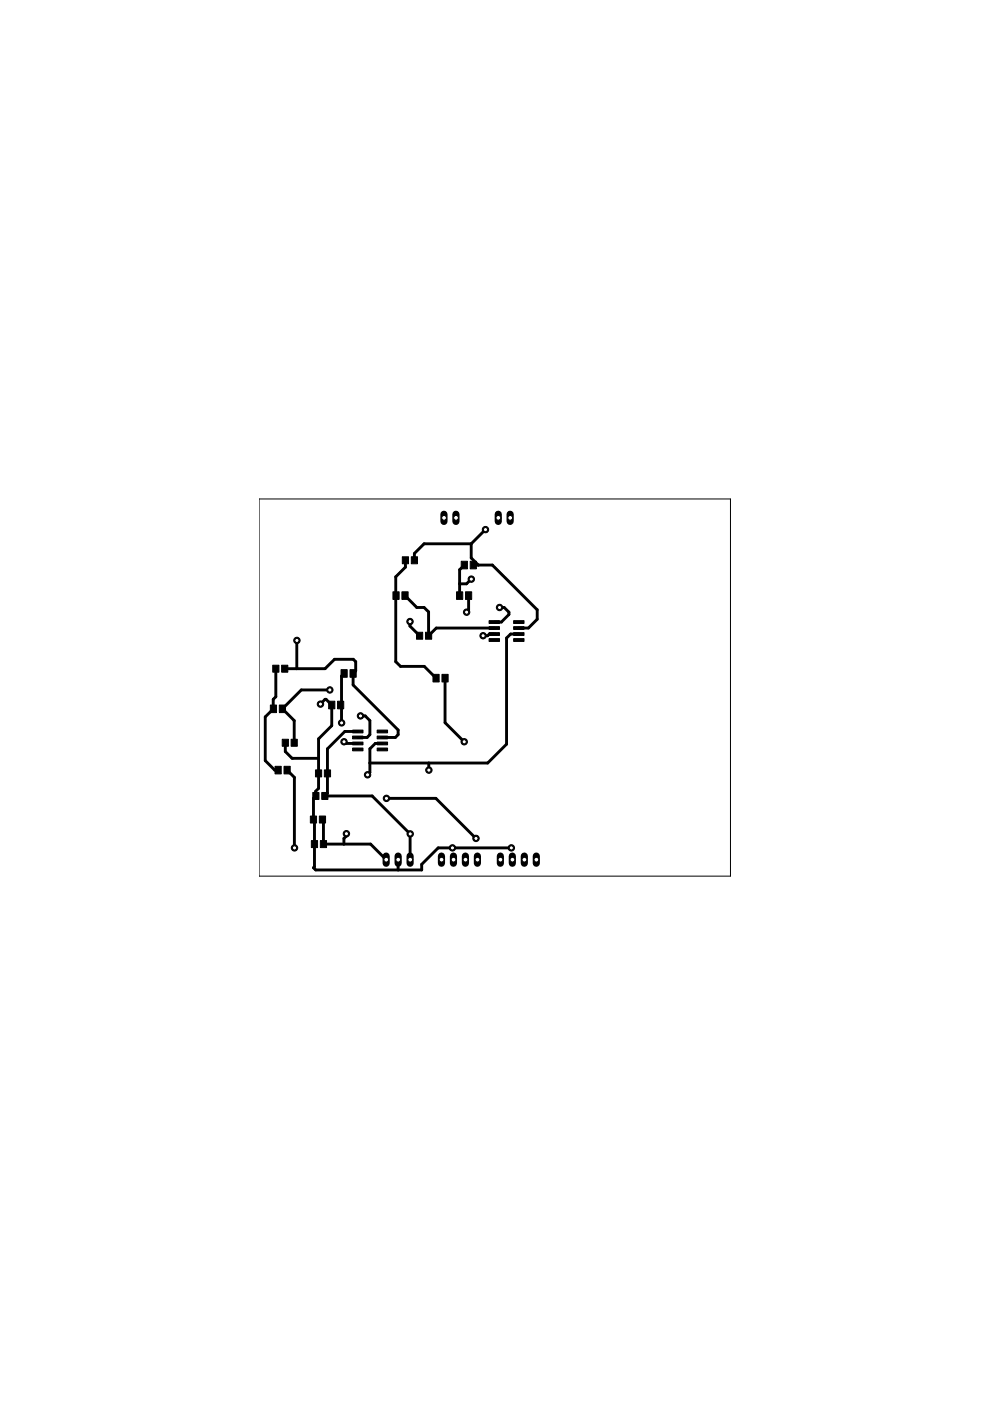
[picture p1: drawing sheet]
<svg xmlns="http://www.w3.org/2000/svg" width="210mm" height="297mm" viewBox="0 0 210 297" stroke-linecap="round" stroke-linejoin="round" font-family="sans-serif">
<g fill="#000" stroke="#000" stroke-width=".21">
<path d="M85.3 118h1.3v1.5h-1.3zM87.2 118h1.3v1.5h-1.3zM97.8 119h1.3v1.6h-1.3zM99.7 119h1.3v1.6h-1.3zM83.3 125.5h1.3v1.6h-1.3zM85.2 125.5h1.3v1.6h-1.3zM88.3 134h1.3v1.5h-1.3zM90.2 134h1.3v1.5h-1.3zM96.8 125.5h1.3v1.6h-1.3zM98.7 125.5h1.3v1.6h-1.3zM103.7 134.1h2.2v.6h-2.2zM103.7 135.4h2.2v.6h-2.2z"/>
<path d="M103.7 132.9h2.2v.6h-2.2zM103.7 131.6h2.2v.6h-2.2zM108.9 134.1h2.2v.6h-2.2zM108.9 135.4h2.2v.6h-2.2zM108.9 132.9h2.2v.6h-2.2zM108.9 131.6h2.2v.6h-2.2zM57.3 149.5h1.3v1.6h-1.3zM57.8 141h1.3v1.5h-1.3zM59.2 149.5h1.3v1.6h-1.3zM59.7 141h1.3v1.5h-1.3zM59.8 156.7h1.4v1.5h-1.4zM61.7 156.7h1.3v1.5h-1.3z"/>
<path d="M69.7 148.7h1.3v1.6h-1.3zM71.6 148.7h1.3v1.6h-1.3zM72.3 142h1.3v1.6h-1.3zM74.2 142h1.3v1.6h-1.3zM74.8 157.3h2.2v.6h-2.2zM74.8 158.6h2.2v.6h-2.2zM74.8 156.1h2.2v.6h-2.2zM74.8 154.8h2.2v.6h-2.2zM80 157.3h2.2v.6h-2.2zM80 158.6h2.2v.6h-2.2zM80 156.1h2.2v.6h-2.2zM80 154.8h2.2v.6h-2.2z"/>
<path d="M91.8 143h1.3v1.6h-1.3zM93.7 143h1.3v1.6h-1.3zM58.3 162.5h1.3v1.6h-1.3zM60.2 162.5h1.3v1.6h-1.3zM65.8 173h1.3v1.5h-1.3zM66 178.2h1.3v1.5h-1.3zM66.3 168h1.3v1.5h-1.3zM66.9 163.2h1.3v1.5h-1.3zM67.7 173h1.3v1.5h-1.3zM67.9 178.2h1.3v1.5h-1.3zM68.2 168h1.3v1.5h-1.3zM68.8 163.2h1.3v1.5h-1.3z"/>
</g>
<g fill="none" stroke="#000" stroke-width=".61">
<path d="M86 118.8v1.4l-2.1 2.1v18l1 1h5.1l2.5 2.5M98.4 119.8l-.9 1v5.5M99.9 115.3v3l1.5 1.5M99.9 115.3h-10l-2 2v1.5M100.4 119.8h4l9.5 9.5v2l-1.9 1.9h-2M102.9 112.3l-3 3M62.9 135.8v6M83.9 126.2l.1 .1M85.9 126.3l2.5 2.5h1.5l1 .9v5.1l1.6-1.6h12.3M86.9 131.8v.9l2.1 2.1M99.4 126.3v3l-.5 .5M99.9 122.8l-1 1h-1.4"/>
<path d="M104.8 134.4h-1l-.4 .4h-1M105.9 128.8h1l1 1v.5l-1.6 1.6h-1.5M110 134.4h-1.7l-.9 .9v22.5l-4 4h-25M58.5 141.8v5.9l-.6 .6 .1 2-1.8 1.7v9.3l2.1 2h.7M60.4 141.8h8.5l2-2h4l.5 .5v1.9l-.5 .6v2.4l9.5 9.6v1l-.6 .6h-2.7M60.5 157.5v1.8l1.4 1.5h5.6M67.9 149.3l1-1h.2l1.2 1.2v4.4l-2.8 2.8v10.5l-.6 .6 .1 1-.5 .5v4.5l.2 .2v9.8l-.2 .2 .4 .4h22.5v-1.1l3.5-3.5h15.5M69.9 146.3h-6l-4 4 2.5 2.5v4.7M72.2 149.5l.2 .2M72.9 157.3l.4 .3h2.6M73 142.8l-.6 .5v10M75.9 155.1h-2.8l-3.7 3.7v9.4l-.5 .6h10l8.1 8v5.5"/>
<path d="M76.4 151.8h1l1 1v3l-.6 .6h-1.9M81.1 157.6h-1.5l-1.2 1.2v5l-.5 .5M94.4 143.8v9.4l4 4.1M60.9 163.3l1.5 1.5v15M68.4 173.8l.2 .2v5h10l3.3 3.3M73.4 176.8v.5l-.5 .5v1.2M81.9 169.3h10.5l8.5 8.5M90.9 161.8v1.5M84.4 182.3v2.1"/>
</g>
<path d="M81.9 181.5v1.5" fill="none" stroke="#000" stroke-width="1.5"/>
<circle cx="81.9" cy="182.3" r=".51" fill="#fff" stroke="#000" stroke-width=".21"/>
<path d="M84.4 181.5v1.5" fill="none" stroke="#000" stroke-width="1.5"/>
<circle cx="84.4" cy="182.3" r=".51" fill="#fff" stroke="#000" stroke-width=".21"/>
<path d="M87 181.5v1.5" fill="none" stroke="#000" stroke-width="1.5"/>
<circle cx="87" cy="182.3" r=".51" fill="#fff" stroke="#000" stroke-width=".21"/>
<path d="M108.2 109v1.6" fill="none" stroke="#000" stroke-width="1.5"/>
<circle cx="108.2" cy="109.8" r=".51" fill="#fff" stroke="#000" stroke-width=".21"/>
<path d="M105.6 109v1.6" fill="none" stroke="#000" stroke-width="1.5"/>
<circle cx="105.7" cy="109.8" r=".51" fill="#fff" stroke="#000" stroke-width=".21"/>
<path d="M96.7 109v1.6" fill="none" stroke="#000" stroke-width="1.5"/>
<circle cx="96.7" cy="109.8" r=".51" fill="#fff" stroke="#000" stroke-width=".21"/>
<path d="M94.1 109v1.6" fill="none" stroke="#000" stroke-width="1.5"/>
<circle cx="94.1" cy="109.8" r=".51" fill="#fff" stroke="#000" stroke-width=".21"/>
<path d="M101.2 181.5v1.5" fill="none" stroke="#000" stroke-width="1.5"/>
<circle cx="101.2" cy="182.3" r=".51" fill="#fff" stroke="#000" stroke-width=".21"/>
<path d="M98.7 181.5v1.5" fill="none" stroke="#000" stroke-width="1.5"/>
<circle cx="98.7" cy="182.3" r=".51" fill="#fff" stroke="#000" stroke-width=".21"/>
<path d="M96.1 181.5v1.5" fill="none" stroke="#000" stroke-width="1.5"/>
<circle cx="96.2" cy="182.3" r=".51" fill="#fff" stroke="#000" stroke-width=".21"/>
<path d="M93.6 181.5v1.5" fill="none" stroke="#000" stroke-width="1.5"/>
<circle cx="93.6" cy="182.3" r=".51" fill="#fff" stroke="#000" stroke-width=".21"/>
<path d="M113.7 181.5v1.5" fill="none" stroke="#000" stroke-width="1.5"/>
<circle cx="113.7" cy="182.3" r=".51" fill="#fff" stroke="#000" stroke-width=".21"/>
<path d="M111.2 181.5v1.5" fill="none" stroke="#000" stroke-width="1.5"/>
<circle cx="111.2" cy="182.3" r=".51" fill="#fff" stroke="#000" stroke-width=".21"/>
<path d="M108.6 181.5v1.5" fill="none" stroke="#000" stroke-width="1.5"/>
<circle cx="108.6" cy="182.3" r=".51" fill="#fff" stroke="#000" stroke-width=".21"/>
<path d="M106.1 181.5v1.5" fill="none" stroke="#000" stroke-width="1.5"/>
<circle cx="106.1" cy="182.3" r=".51" fill="#fff" stroke="#000" stroke-width=".21"/>
<circle cx="105.9" cy="128.8" r=".68" fill="#000" stroke="#000" stroke-width=".21"/>
<circle cx="105.9" cy="128.8" r=".44" fill="#fff" stroke="#000" stroke-width=".21"/>
<circle cx="87" cy="176.8" r=".68" fill="#000" stroke="#000" stroke-width=".21"/>
<circle cx="87" cy="176.8" r=".44" fill="#fff" stroke="#000" stroke-width=".21"/>
<circle cx="73.4" cy="176.8" r=".68" fill="#000" stroke="#000" stroke-width=".21"/>
<circle cx="73.4" cy="176.8" r=".44" fill="#fff" stroke="#000" stroke-width=".21"/>
<circle cx="77.9" cy="164.3" r=".68" fill="#000" stroke="#000" stroke-width=".21"/>
<circle cx="77.9" cy="164.3" r=".44" fill="#fff" stroke="#000" stroke-width=".21"/>
<circle cx="90.9" cy="163.3" r=".68" fill="#000" stroke="#000" stroke-width=".21"/>
<circle cx="90.9" cy="163.3" r=".44" fill="#fff" stroke="#000" stroke-width=".21"/>
<circle cx="98.9" cy="129.8" r=".68" fill="#000" stroke="#000" stroke-width=".21"/>
<circle cx="98.9" cy="129.8" r=".44" fill="#fff" stroke="#000" stroke-width=".21"/>
<circle cx="86.9" cy="131.8" r=".68" fill="#000" stroke="#000" stroke-width=".21"/>
<circle cx="86.9" cy="131.8" r=".44" fill="#fff" stroke="#000" stroke-width=".21"/>
<circle cx="67.9" cy="149.3" r=".68" fill="#000" stroke="#000" stroke-width=".21"/>
<circle cx="67.9" cy="149.3" r=".44" fill="#fff" stroke="#000" stroke-width=".21"/>
<circle cx="108.4" cy="179.8" r=".68" fill="#000" stroke="#000" stroke-width=".21"/>
<circle cx="108.4" cy="179.8" r=".44" fill="#fff" stroke="#000" stroke-width=".21"/>
<circle cx="95.9" cy="179.8" r=".68" fill="#000" stroke="#000" stroke-width=".21"/>
<circle cx="95.9" cy="179.8" r=".44" fill="#fff" stroke="#000" stroke-width=".21"/>
<circle cx="62.4" cy="179.8" r=".68" fill="#000" stroke="#000" stroke-width=".21"/>
<circle cx="62.4" cy="179.8" r=".44" fill="#fff" stroke="#000" stroke-width=".21"/>
<circle cx="100.9" cy="177.8" r=".68" fill="#000" stroke="#000" stroke-width=".21"/>
<circle cx="100.9" cy="177.8" r=".44" fill="#fff" stroke="#000" stroke-width=".21"/>
<circle cx="81.9" cy="169.3" r=".68" fill="#000" stroke="#000" stroke-width=".21"/>
<circle cx="81.9" cy="169.3" r=".44" fill="#fff" stroke="#000" stroke-width=".21"/>
<circle cx="62.9" cy="135.8" r=".68" fill="#000" stroke="#000" stroke-width=".21"/>
<circle cx="62.9" cy="135.8" r=".44" fill="#fff" stroke="#000" stroke-width=".21"/>
<circle cx="69.9" cy="146.3" r=".68" fill="#000" stroke="#000" stroke-width=".21"/>
<circle cx="69.9" cy="146.3" r=".44" fill="#fff" stroke="#000" stroke-width=".21"/>
<circle cx="76.4" cy="151.8" r=".68" fill="#000" stroke="#000" stroke-width=".21"/>
<circle cx="76.4" cy="151.8" r=".44" fill="#fff" stroke="#000" stroke-width=".21"/>
<circle cx="72.4" cy="153.3" r=".68" fill="#000" stroke="#000" stroke-width=".21"/>
<circle cx="72.4" cy="153.3" r=".44" fill="#fff" stroke="#000" stroke-width=".21"/>
<circle cx="72.9" cy="157.3" r=".68" fill="#000" stroke="#000" stroke-width=".21"/>
<circle cx="72.9" cy="157.3" r=".44" fill="#fff" stroke="#000" stroke-width=".21"/>
<circle cx="98.4" cy="157.3" r=".68" fill="#000" stroke="#000" stroke-width=".21"/>
<circle cx="98.4" cy="157.3" r=".44" fill="#fff" stroke="#000" stroke-width=".21"/>
<circle cx="99.9" cy="122.8" r=".68" fill="#000" stroke="#000" stroke-width=".21"/>
<circle cx="99.9" cy="122.8" r=".44" fill="#fff" stroke="#000" stroke-width=".21"/>
<circle cx="102.4" cy="134.8" r=".68" fill="#000" stroke="#000" stroke-width=".21"/>
<circle cx="102.4" cy="134.8" r=".44" fill="#fff" stroke="#000" stroke-width=".21"/>
<circle cx="102.9" cy="112.3" r=".68" fill="#000" stroke="#000" stroke-width=".21"/>
<circle cx="102.9" cy="112.3" r=".44" fill="#fff" stroke="#000" stroke-width=".21"/>
<path d="M54.9 105.8h100v80h-100z" fill="none" stroke="#000" stroke-width=".21"/>
</svg>
